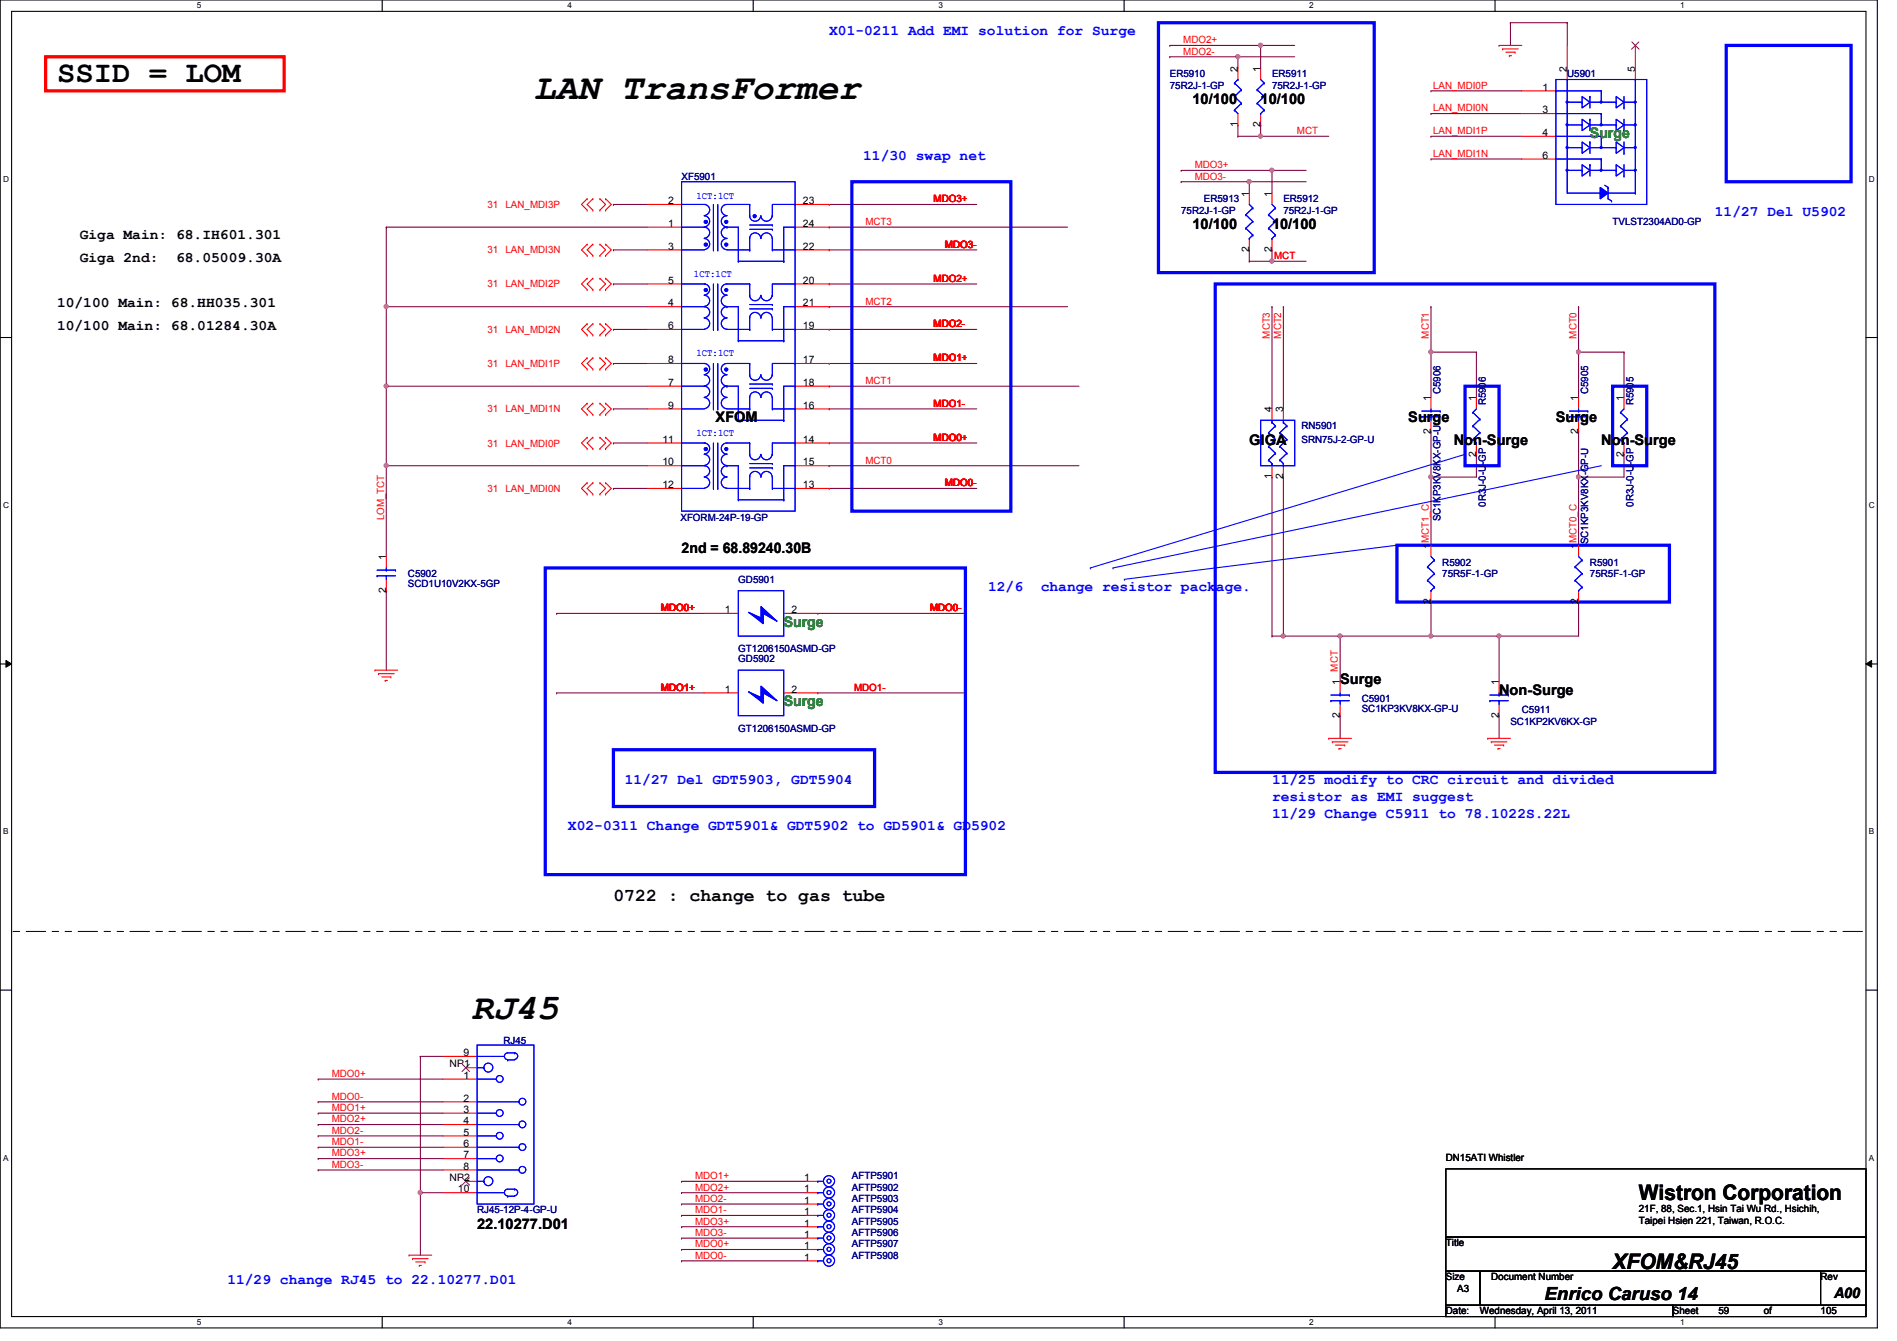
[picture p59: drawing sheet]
<svg xmlns="http://www.w3.org/2000/svg" width="297mm" height="210mm" viewBox="0 0 297 210" stroke-linecap="round" stroke-linejoin="round" font-family="sans-serif">
<defs><g id="words">
<g font-size="5.7">
<text x="83.6" y="15.5">LAN TransFormer</text>
<text x="73.8" y="159.5">RJ45</text>
</g>
<text font-size="4.8" x="8.9" y="12.9">SSID = LOM</text>
<g font-size="3.3">
<text x="256.6" y="187.9">Wistron Corporation</text>
<text x="252.5" y="198.6">XFOM&amp;RJ45</text>
</g>
<g font-size="2.8">
<text x="96.1" y="141.1">0722 : change to gas tube</text>
<text x="241.8" y="203.5">Enrico Caruso 14</text>
</g>
<g font-size="2.3" fill="#00f">
<text x="129.8" y="5.4">X01-0211 Add EMI solution for Surge</text>
<text x="135.2" y="25">11/30 swap net</text>
<text x="268.5" y="33.9">11/27 Del U5902</text>
<text x="154.7" y="92.5">12/6</text>
<text x="163" y="92.5">change resistor package.</text>
<text x="97.8" y="122.8">11/27 Del GDT5903, GDT5904</text>
<text x="199.2" y="122.8">11/25 modify to CRC circuit and divided</text>
<text x="199.2" y="125.3">resistor as EMI suggest</text>
<text x="88.9" y="129.9">X02-0311 Change GDT5901&amp; GDT5902 to GD5901&amp; GD5902</text>
<text x="199.2" y="128.1">11/29 Change C5911 to 78.1022S.22L</text>
<text x="35.6" y="201">11/29 change RJ45 to 22.10277.D01</text>
</g>
<g font-size="2.3">
<text x="186.7" y="16.3">10/100</text>
<text x="197.4" y="16.3">10/100</text>
<text x="186.7" y="35.9">10/100</text>
<text x="199.2" y="35.9">10/100</text>
<text x="12.5" y="37.4">Giga Main: 68.IH601.301</text>
<text x="12.5" y="41">Giga 2nd:</text>
<text x="27.6" y="41">68.05009.30A</text>
<text x="8.9" y="48.1">10/100 Main: 68.HH035.301</text>
<text x="8.9" y="51.6">10/100 Main: 68.01284.30A</text>
<text x="112.1" y="66.1">XFOM</text>
<text x="195.6" y="69.7">GIGA</text>
<text x="220.5" y="66.1">Surge</text>
<text x="227.6" y="69.7">Non-Surge</text>
<text x="243.6" y="66.1">Surge</text>
<text x="250.7" y="69.7">Non-Surge</text>
<text x="106.7" y="86.6">2nd = 68.89240.30B</text>
<text x="209.8" y="107">Surge</text>
<text x="234.7" y="108.8">Non-Surge</text>
<text x="74.7" y="192.4">22.10277.D01</text>
<text x="287.2" y="203.2">A00</text>
</g>
<g font-size="2.3" fill="#008000">
<text x="249" y="21.7">Surge</text>
<text x="122.7" y="98.1">Surge</text>
<text x="122.7" y="110.6">Surge</text>
</g>
<g font-size="1.6" fill="#f00">
<text x="185.3" y="6.8">MDO2+</text>
<text x="185.3" y="8.6">MDO2-</text>
<text x="224.4" y="13.9">LAN_MDI0P</text>
<text x="224.4" y="17.4">LAN_MDI0N</text>
<text x="203.1" y="21">MCT</text>
<text x="224.4" y="21">LAN_MDI1P</text>
<text x="187.1" y="28.1">MDO3-</text>
<text x="187.1" y="26.3">MDO3+</text>
<text x="224.4" y="24.6">LAN_MDI1N</text>
<text x="76.3" y="32.6">31</text>
<text x="79.2" y="32.6">LAN_MDI3P</text>
<text x="135.5" y="35.2">MCT3</text>
<text x="146.2" y="31.7">MDO3+</text>
<text x="76.3" y="39.7">31</text>
<text x="79.2" y="39.7">LAN_MDI3N</text>
<text x="148" y="38.8">MDO3-</text>
<text x="199.5" y="40.6">MCT</text>
<text x="76.3" y="45">31</text>
<text x="79.2" y="45">LAN_MDI2P</text>
<text x="135.5" y="47.7">MCT2</text>
<text x="146.2" y="44.1">MDO2+</text>
<text x="76.3" y="52.1">31</text>
<text x="79.2" y="52.1">LAN_MDI2N</text>
<text x="146.2" y="51.2">MDO2-</text>
<text x="198.8" y="53" transform="rotate(-90 198.8 53)">MCT3</text>
<text x="200.6" y="53" transform="rotate(-90 200.6 53)">MCT2</text>
<text x="223.7" y="53" transform="rotate(-90 223.7 53)">MCT1</text>
<text x="246.8" y="53" transform="rotate(-90 246.8 53)">MCT0</text>
<text x="76.3" y="57.4">31</text>
<text x="79.2" y="57.4">LAN_MDI1P</text>
<text x="146.2" y="56.6">MDO1+</text>
<text x="76.3" y="64.6">31</text>
<text x="79.2" y="64.6">LAN_MDI1N</text>
<text x="135.5" y="60.1">MCT1</text>
<text x="146.2" y="63.7">MDO1-</text>
<text x="76.3" y="69.9">31</text>
<text x="79.2" y="69.9">LAN_MDI0P</text>
<text x="146.2" y="69">MDO0+</text>
<text x="76.3" y="77">31</text>
<text x="79.2" y="77">LAN_MDI0N</text>
<text x="135.5" y="72.6">MCT0</text>
<text x="148" y="76.1">MDO0-</text>
<text x="60.2" y="81.4" transform="rotate(-90 60.2 81.4)">LOM_TCT</text>
<text x="223.7" y="85" transform="rotate(-90 223.7 85)">MCT1_C</text>
<text x="246.8" y="85" transform="rotate(-90 246.8 85)">MCT0_C</text>
<text x="103.5" y="95.7">MDO0+</text>
<text x="145.6" y="95.7">MDO0-</text>
<text x="209.5" y="105.1" transform="rotate(-90 209.5 105.1)">MCT</text>
<text x="103.5" y="108.1">MDO1+</text>
<text x="133.7" y="108.1">MDO1-</text>
<text x="51.9" y="168.6">MDO0+</text>
<text x="51.9" y="172.1">MDO0-</text>
<text x="51.9" y="173.9">MDO1+</text>
<text x="51.9" y="175.7">MDO2+</text>
<text x="51.9" y="177.5">MDO2-</text>
<text x="51.9" y="179.2">MDO1-</text>
<text x="51.9" y="181">MDO3+</text>
<text x="51.9" y="182.8">MDO3-</text>
<text x="108.8" y="184.6">MDO1+</text>
<text x="108.8" y="186.4">MDO2+</text>
<text x="108.8" y="188.1">MDO2-</text>
<text x="108.8" y="189.9">MDO1-</text>
<text x="108.8" y="191.7">MDO3+</text>
<text x="108.8" y="195.2">MDO0+</text>
<text x="108.8" y="197">MDO0-</text>
<text x="108.8" y="193.5">MDO3-</text>
</g>
<g font-size="1.6">
<text x="193.8" y="11.2" transform="rotate(-90 193.8 11.2)">2</text>
<text x="197.4" y="11.2" transform="rotate(-90 197.4 11.2)">1</text>
<text x="245.4" y="11.2" transform="rotate(-90 245.4 11.2)">2</text>
<text x="256" y="11.2" transform="rotate(-90 256 11.2)">5</text>
<text x="241.5" y="14.2">1</text>
<text x="241.5" y="17.7">3</text>
<text x="193.8" y="19.9" transform="rotate(-90 193.8 19.9)">1</text>
<text x="197.4" y="19.9" transform="rotate(-90 197.4 19.9)">2</text>
<text x="241.5" y="21.3">4</text>
<text x="241.5" y="24.8">6</text>
<text x="104.6" y="35.5">1</text>
<text x="104.6" y="32">2</text>
<text x="125.7" y="32">23</text>
<text x="125.7" y="35.5">24</text>
<text x="195.6" y="30.8" transform="rotate(-90 195.6 30.8)">1</text>
<text x="199.1" y="30.8" transform="rotate(-90 199.1 30.8)">1</text>
<text x="104.6" y="39.1">3</text>
<text x="125.7" y="39.1">22</text>
<text x="195.6" y="39.5" transform="rotate(-90 195.6 39.5)">2</text>
<text x="199.1" y="39.5" transform="rotate(-90 199.1 39.5)">2</text>
<text x="104.6" y="48">4</text>
<text x="104.6" y="44.4">5</text>
<text x="125.7" y="44.4">20</text>
<text x="125.7" y="48">21</text>
<text x="104.6" y="51.5">6</text>
<text x="125.7" y="51.5">19</text>
<text x="104.6" y="56.9">8</text>
<text x="125.7" y="56.9">17</text>
<text x="104.6" y="60.4">7</text>
<text x="104.6" y="64">9</text>
<text x="125.7" y="64">16</text>
<text x="125.7" y="60.4">18</text>
<text x="199.1" y="64.6" transform="rotate(-90 199.1 64.6)">4</text>
<text x="200.9" y="64.6" transform="rotate(-90 200.9 64.6)">3</text>
<text x="224" y="62.8" transform="rotate(-90 224 62.8)">1</text>
<text x="231.1" y="62.8" transform="rotate(-90 231.1 62.8)">1</text>
<text x="247.1" y="62.8" transform="rotate(-90 247.1 62.8)">1</text>
<text x="254.3" y="62.8" transform="rotate(-90 254.3 62.8)">1</text>
<text x="103.7" y="69.3">11</text>
<text x="125.7" y="69.3">14</text>
<text x="224" y="67.9" transform="rotate(-90 224 67.9)">2</text>
<text x="231.1" y="71.5" transform="rotate(-90 231.1 71.5)">2</text>
<text x="247.1" y="67.9" transform="rotate(-90 247.1 67.9)">2</text>
<text x="254.3" y="71.5" transform="rotate(-90 254.3 71.5)">2</text>
<text x="103.7" y="76.4">12</text>
<text x="103.7" y="72.9">10</text>
<text x="125.7" y="76.4">13</text>
<text x="125.7" y="72.9">15</text>
<text x="199.1" y="75" transform="rotate(-90 199.1 75)">1</text>
<text x="200.9" y="75" transform="rotate(-90 200.9 75)">2</text>
<text x="60.4" y="87.7" transform="rotate(-90 60.4 87.7)">1</text>
<text x="224" y="85.9" transform="rotate(-90 224 85.9)">1</text>
<text x="247.1" y="85.9" transform="rotate(-90 247.1 85.9)">1</text>
<text x="60.4" y="92.8" transform="rotate(-90 60.4 92.8)">2</text>
<text x="113.5" y="96">1</text>
<text x="123.9" y="96">2</text>
<text x="224" y="94.6" transform="rotate(-90 224 94.6)">2</text>
<text x="247.1" y="94.6" transform="rotate(-90 247.1 94.6)">2</text>
<text x="209.8" y="107.2" transform="rotate(-90 209.8 107.2)">1</text>
<text x="234.7" y="107.2" transform="rotate(-90 234.7 107.2)">1</text>
<text x="113.5" y="108.4">1</text>
<text x="123.9" y="108.4">2</text>
<text x="209.8" y="112.4" transform="rotate(-90 209.8 112.4)">2</text>
<text x="234.7" y="112.4" transform="rotate(-90 234.7 112.4)">2</text>
<text x="70.4" y="167.1">NP1</text>
<text x="72.6" y="165.3">9</text>
<text x="72.6" y="168.9">1</text>
<text x="72.6" y="172.4">2</text>
<text x="72.6" y="174.2">3</text>
<text x="72.6" y="176">4</text>
<text x="72.6" y="177.8">5</text>
<text x="72.6" y="179.5">6</text>
<text x="70.4" y="184.9">NP2</text>
<text x="72.6" y="181.3">7</text>
<text x="72.6" y="183.1">8</text>
<text x="125.9" y="184.9">1</text>
<text x="226.4" y="181.7">DN15ATI Whistler</text>
<text x="71.7" y="186.6">10</text>
<text x="125.9" y="192">1</text>
<text x="125.9" y="186.6">1</text>
<text x="125.9" y="190.2">1</text>
<text x="125.9" y="188.4">1</text>
<text x="256.6" y="189.7">21F, 88, Sec.1, Hsin Tai Wu Rd., Hsichih,</text>
<text x="256.6" y="191.6">Taipei Hsien 221, Taiwan, R.O.C.</text>
<text x="125.9" y="197.3">1</text>
<text x="125.9" y="195.5">1</text>
<text x="125.9" y="193.8">1</text>
<text x="226.4" y="195.1">Title</text>
<text x="226.4" y="200.4">Size</text>
<text x="228.2" y="202.2">A3</text>
<text x="233.5" y="200.4">Document Number</text>
<text x="285.1" y="200.4">Rev</text>
<text x="226.4" y="205.7">Date:</text>
<text x="231.7" y="205.7">Wednesday, April 13, 2011</text>
<text x="262" y="205.7">Sheet</text>
<text x="269.1" y="205.7">59</text>
<text x="276.2" y="205.7">of</text>
<text x="285.1" y="205.7">105</text>
</g>
<g font-size="1.6" fill="#000080">
<text x="183.2" y="12.1">ER5910</text>
<text x="183.2" y="13.9">75R2J-1-GP</text>
<text x="199.2" y="12.1">ER5911</text>
<text x="199.2" y="13.9">75R2J-1-GP</text>
<text x="245.4" y="12.1">U5901</text>
<text x="106.7" y="28.1">XF5901</text>
<text x="185" y="33.4">75R2J-1-GP</text>
<text x="188.5" y="31.7">ER5913</text>
<text x="201" y="31.7">ER5912</text>
<text x="201" y="33.4">75R2J-1-GP</text>
<text x="252.5" y="35.2">TVLST2304AD0-GP</text>
<text x="225.5" y="61.7" transform="rotate(-90 225.5 61.7)">C5906</text>
<text x="232.7" y="63.5" transform="rotate(-90 232.7 63.5)">R5906</text>
<text x="248.7" y="61.7" transform="rotate(-90 248.7 61.7)">C5905</text>
<text x="255.8" y="63.5" transform="rotate(-90 255.8 63.5)">R5905</text>
<text x="203.8" y="67.2">RN5901</text>
<text x="203.8" y="69.3">SRN75J-2-GP-U</text>
<text x="106.5" y="81.6">XFORM-24P-19-GP</text>
<text x="225.5" y="81.6" transform="rotate(-90 225.5 81.6)">SC1KP3KV8KX-GP-U</text>
<text x="232.7" y="79.3" transform="rotate(-90 232.7 79.3)">0R3J-0-U-GP</text>
<text x="255.8" y="79.3" transform="rotate(-90 255.8 79.3)">0R3J-0-U-GP</text>
<text x="225.8" y="88.6">R5902</text>
<text x="248.7" y="85.2" transform="rotate(-90 248.7 85.2)">SC1KP3KV8KX-GP-U</text>
<text x="249" y="88.6">R5901</text>
<text x="63.9" y="90.3">C5902</text>
<text x="63.9" y="91.9">SCD1U10V2KX-5GP</text>
<text x="115.6" y="91.2">GD5901</text>
<text x="225.8" y="90.3">75R5F-1-GP</text>
<text x="249" y="90.3">75R5F-1-GP</text>
<text x="115.6" y="102.1">GT1206150ASMD-GP</text>
<text x="115.6" y="103.7">GD5902</text>
<text x="213.2" y="109.9">C5901</text>
<text x="213.2" y="111.5">SC1KP3KV8KX-GP-U</text>
<text x="236.5" y="113.5">SC1KP2KV6KX-GP</text>
<text x="238.3" y="111.7">C5911</text>
<text x="115.6" y="114.5">GT1206150ASMD-GP</text>
<text x="78.8" y="163.4">RJ45</text>
<text x="133.4" y="184.6">AFTP5901</text>
<text x="74.7" y="189.9">RJ45-12P-4-GP-U</text>
<text x="133.4" y="191.7">AFTP5905</text>
<text x="133.4" y="186.4">AFTP5902</text>
<text x="133.4" y="189.9">AFTP5904</text>
<text x="133.4" y="188.1">AFTP5903</text>
<text x="133.4" y="197">AFTP5908</text>
<text x="133.4" y="195.2">AFTP5907</text>
<text x="133.4" y="193.5">AFTP5906</text>
</g>
<g font-size="1.6" fill="#00f">
<text x="109" y="31.1">1CT:1CT</text>
<text x="108.7" y="43.3">1CT:1CT</text>
<text x="109" y="55.8">1CT:1CT</text>
<text x="109" y="68.2">1CT:1CT</text>
</g>
<g font-size="1.3">
<text x="30.8" y="1.3">5</text>
<text x="88.9" y="1.3">4</text>
<text x="146.9" y="1.3">3</text>
<text x="205" y="1.3">2</text>
<text x="263.1" y="1.3">1</text>
<text x=".5" y="28.4">D</text>
<text x="292.6" y="28.4">D</text>
<text x=".5" y="79.5">C</text>
<text x="292.6" y="79.5">C</text>
<text x=".5" y="130.6">B</text>
<text x="292.6" y="130.6">B</text>
<text x=".5" y="181.7">A</text>
<text x="292.6" y="181.7">A</text>
<text x="30.8" y="207.4">5</text>
<text x="88.9" y="207.4">4</text>
<text x="146.9" y="207.4">3</text>
<text x="205" y="207.4">2</text>
<text x="263.1" y="207.4">1</text>
</g>
</g></defs>
<path d="M0 0h294v207.9h-294zM1.8 1.8h290.4v204.3h-290.4z" fill="none" stroke="#000" stroke-width=".17"/>
<g fill="#fff">
<path d="M30.8 .2h.7v1.4h-.7z"/>
<path d="M30.8 206.2h.7v1.4h-.7z"/>
</g>
<path d="M59.9 0v1.8M59.9 206.1v1.8" fill="none" stroke="#000" stroke-width=".17"/>
<g fill="#fff">
<path d="M88.9 .2h.6v1.4h-.6z"/>
<path d="M88.9 206.2h.6v1.4h-.6z"/>
</g>
<path d="M117.9 0v1.8M117.9 206.1v1.8" fill="none" stroke="#000" stroke-width=".17"/>
<g fill="#fff">
<path d="M146.9 .2h.7v1.4h-.7z"/>
<path d="M146.9 206.2h.7v1.4h-.7z"/>
</g>
<path d="M176 0v1.8M176 206.1v1.8" fill="none" stroke="#000" stroke-width=".17"/>
<g fill="#fff">
<path d="M205 .2h.7v1.4h-.7z"/>
<path d="M205 206.2h.7v1.4h-.7z"/>
</g>
<path d="M234.1 0v1.8M234.1 206.1v1.8" fill="none" stroke="#000" stroke-width=".17"/>
<g fill="#fff">
<path d="M263.1 .2h.7v1.4h-.7z"/>
<path d="M263.1 206.2h.7v1.4h-.7z"/>
<path d="M.5 27.3h.9v1.4h-.9z"/>
<path d="M292.6 27.3h.9v1.4h-.9z"/>
<path d="M.5 78.4h.9v1.4h-.9z"/>
<path d="M292.6 78.4h.9v1.4h-.9z"/>
</g>
<path d="M0 52.8h1.8M292.2 52.8h1.8" fill="none" stroke="#000" stroke-width=".17"/>
<g fill="#fff">
<path d="M.5 129.5h.8v1.4h-.8z"/>
<path d="M292.6 129.5h.9v1.4h-.9z"/>
</g>
<path d="M0 103.9h1.8M292.2 103.9h1.8" fill="none" stroke="#000" stroke-width=".17"/>
<path d="M.9 103.4l.9 .5-.9 .5zM292.2 103.9l.9-.5v1z" fill="#000"/>
<path d="M.9 103.4l.9 .5-.9 .5zM292.2 103.9l.9-.5v1z" fill="none" stroke="#000" stroke-width=".16"/>
<g fill="#fff">
<path d="M.5 180.5h.8v1.4h-.8z"/>
<path d="M292.6 180.5h.9v1.4h-.9z"/>
</g>
<path d="M0 155h1.8M292.2 155h1.8" fill="none" stroke="#000" stroke-width=".17"/>
<g fill="none" stroke="#800040" stroke-width=".17">
<path d="M236.5 3.6h.1M236.5 3.6h8.9M49.8 168.9h.1M49.8 172.5h.1M49.8 174.2h.1M49.8 176h.1M49.8 168.9h19.6M49.8 172.5h19.6M49.8 174.2h19.6M49.8 176h19.6M49.8 181.4h.1M49.8 183.1h.1"/>
<path d="M49.8 181.4h19.6M49.8 183.1h19.6M65.8 186.7h.1M65.8 186.7v9.8"/>
</g>
<circle cx="65.8" cy="186.7" r=".32" fill="#f0f"/>
<circle cx="65.8" cy="186.7" r=".32" fill="none" stroke="#f0f" stroke-width=".17"/>
<path d="M60.5 35.6h.1M60.5 35.6v12.4M60.5 35.6h40.9M60.5 72.9h.1M60.5 60.5h.1M60.5 60.5v26.6" fill="none" stroke="#800040" stroke-width=".17"/>
<circle cx="60.5" cy="60.4" r=".32" fill="#f0f"/>
<circle cx="60.5" cy="60.4" r=".32" fill="none" stroke="#f0f" stroke-width=".17"/>
<path d="M224.1 14.2h.1M224.1 14.2h14.2M60.5 48h.1M60.5 48h40.9M60.5 72.9h.1M60.5 72.9h40.9M60.5 92.5h.1M60.5 92.5v12.4" fill="none" stroke="#800040" stroke-width=".17"/>
<circle cx="60.5" cy="72.9" r=".32" fill="#f0f"/>
<circle cx="60.5" cy="72.9" r=".32" fill="none" stroke="#f0f" stroke-width=".17"/>
<g fill="none" stroke="#800040" stroke-width=".17">
<path d="M224.1 17.8h.1M224.1 17.8h14.2M236.5 3.6h.1M236.5 3.6v3.5M245.4 3.6h.1M245.4 3.6v3.5M224.1 21.3h.1M224.1 24.9h.1M224.1 21.3h14.2M224.1 24.9h14.2M60.5 48h.1M60.5 48v12.5"/>
<path d="M60.5 60.5h.1M60.5 60.5h40.9M87.2 96h.1M87.2 96h23.1M128.1 96h.1M128.1 96h23.1M87.2 108.5h.1M87.2 108.5h23.1M128.1 108.5h.1M128.1 108.5h23.1M49.8 177.8h.1M49.8 179.6h.1"/>
<path d="M49.8 177.8h19.6M49.8 179.6h19.6"/>
</g>
<circle cx="60.5" cy="48" r=".32" fill="#f0f"/>
<circle cx="60.5" cy="48" r=".32" fill="none" stroke="#f0f" stroke-width=".17"/>
<g fill="none" stroke="#800040" stroke-width=".17">
<path d="M224.1 55.1h.1M224.1 55.1h7.1M231.2 55.1h.1M231.2 55.1v7.1M247.2 55.1h.1M247.2 55.1h7.1M254.3 55.1h.1M254.3 55.1v7.1M247.2 74.7h.1M247.2 67.6h.1M247.2 67.6v7.1M254.3 71.1h.1"/>
<path d="M254.3 71.1v3.6h-7.1M209.8 99.6h.1M209.8 99.6v7.1M209.8 112h.1M209.8 112v3.6M65.8 165.4h.1M65.8 165.4h3.6M65.8 165.4v21.3M65.8 186.7h.1M65.8 186.7h3.6M106.7 195.6h.1M106.7 197.4h.1"/>
<path d="M106.7 184.9h.1M106.7 186.7h.1M106.7 188.5h.1M106.7 190.2h.1M106.7 192h.1M106.7 193.8h.1M106.7 186.7h19.6M106.7 195.6h19.6M106.7 197.4h19.6M106.7 184.9h19.6M106.7 188.5h19.6M106.7 190.2h19.6"/>
<path d="M106.7 192h19.6M106.7 193.8h19.6"/>
</g>
<circle cx="209.8" cy="99.5" r=".32" fill="#f0f"/>
<circle cx="209.8" cy="99.5" r=".32" fill="none" stroke="#f0f" stroke-width=".17"/>
<path d="M209.8 99.6h.1M224.1 94.2h.1M224.1 94.2v5.4h-14.3M247.2 94.2h.1M247.2 94.2v5.4" fill="none" stroke="#800040" stroke-width=".17"/>
<circle cx="224" cy="99.5" r=".32" fill="#f0f"/>
<circle cx="224" cy="99.5" r=".32" fill="none" stroke="#f0f" stroke-width=".17"/>
<path d="M201 74.7h.1M201 74.7v24.9" fill="none" stroke="#800040" stroke-width=".17"/>
<circle cx="200.9" cy="99.5" r=".32" fill="#f0f"/>
<circle cx="200.9" cy="99.5" r=".32" fill="none" stroke="#f0f" stroke-width=".17"/>
<path d="M234.7 99.6h.1M234.7 99.6h12.5" fill="none" stroke="#800040" stroke-width=".17"/>
<circle cx="234.7" cy="99.5" r=".32" fill="#f0f"/>
<circle cx="234.7" cy="99.5" r=".32" fill="none" stroke="#f0f" stroke-width=".17"/>
<path d="M247.2 55.1h.1M247.2 55.1v7.1M199.2 74.7h.1M199.2 74.7v24.9" fill="none" stroke="#800040" stroke-width=".17"/>
<circle cx="247.2" cy="55.1" r=".32" fill="#f0f"/>
<circle cx="247.2" cy="55.1" r=".32" fill="none" stroke="#f0f" stroke-width=".17"/>
<path d="M224.1 55.1h.1M224.1 55.1v7.1" fill="none" stroke="#800040" stroke-width=".17"/>
<circle cx="224" cy="55.1" r=".32" fill="#f0f"/>
<circle cx="224" cy="55.1" r=".32" fill="none" stroke="#f0f" stroke-width=".17"/>
<path d="M224.1 74.7h.1M224.1 67.6h.1M224.1 67.6v17.7M231.2 71.1h.1M231.2 71.1v3.6h-7.1" fill="none" stroke="#800040" stroke-width=".17"/>
<circle cx="224" cy="74.6" r=".32" fill="#f0f"/>
<circle cx="224" cy="74.6" r=".32" fill="none" stroke="#f0f" stroke-width=".17"/>
<path d="M247.2 74.7h.1M247.2 74.7v10.6" fill="none" stroke="#800040" stroke-width=".17"/>
<circle cx="247.2" cy="74.6" r=".32" fill="#f0f"/>
<circle cx="247.2" cy="74.6" r=".32" fill="none" stroke="#f0f" stroke-width=".17"/>
<g fill="none" stroke="#800040" stroke-width=".17">
<path d="M96.1 39.1h.1M96.1 32h.1M96.1 32h5.3M96.1 39.1h5.3M129.8 32h.1M129.8 39.1h.1M129.8 35.6h.1M129.8 32h23.1M129.8 39.1h23.1M129.8 35.6h37.4M197.4 21.3h.1M197.4 21.3h10.7"/>
<path d="M96.1 44.4h.1M96.1 51.6h.1M96.1 56.9h.1M96.1 56.9h5.3M96.1 51.6h5.3M96.1 44.4h5.3M129.8 56.9h.1M129.8 51.6h.1M129.8 44.4h.1M129.8 48h.1M129.8 56.9h23.1M129.8 51.6h23.1"/>
<path d="M129.8 44.4h23.1M129.8 48h37.4M199.2 48h.1M199.2 48v16M201 48h.1M201 48v16M224.1 48h.1M224.1 48v7.1M247.2 48h.1M247.2 48v7.1M96.1 69.3h.1M96.1 76.5h.1"/>
<path d="M96.1 64h.1M96.1 69.3h5.3M96.1 76.5h5.3M96.1 64h5.3M129.8 69.3h.1M129.8 76.5h.1M129.8 72.9h.1M129.8 64h.1M129.8 60.5h.1M129.8 69.3h23.1M129.8 76.5h23.1M129.8 72.9h39.1"/>
<path d="M129.8 64h23.1M129.8 60.5h39.1M199.2 99.6h.1M199.2 99.6h10.6M201 99.6h.1M224.1 99.6h.1M224.1 99.6h10.6M234.7 99.6h.1M234.7 99.6v7.1M234.7 112h.1M234.7 112v3.6"/>
</g>
<circle cx="197.4" cy="21.3" r=".32" fill="#f0f"/>
<circle cx="197.4" cy="21.3" r=".32" fill="none" stroke="#f0f" stroke-width=".17"/>
<path d="M197.4 7.1h.1M197.4 7.1v3.6" fill="none" stroke="#800040" stroke-width=".17"/>
<circle cx="197.4" cy="7.1" r=".32" fill="#f0f"/>
<circle cx="197.4" cy="7.1" r=".32" fill="none" stroke="#f0f" stroke-width=".17"/>
<path d="M183.2 7.1h.1M183.2 7.1h14.2M193.8 19.6h.1M193.8 19.6v1.7M199.2 26.7h.1M199.2 26.7h5.3" fill="none" stroke="#800040" stroke-width=".17"/>
<circle cx="199.1" cy="26.6" r=".32" fill="#f0f"/>
<circle cx="199.1" cy="26.6" r=".32" fill="none" stroke="#f0f" stroke-width=".17"/>
<path d="M195.6 28.4h.1M195.6 28.4h8.9" fill="none" stroke="#800040" stroke-width=".17"/>
<circle cx="195.6" cy="28.4" r=".32" fill="#f0f"/>
<circle cx="195.6" cy="28.4" r=".32" fill="none" stroke="#f0f" stroke-width=".17"/>
<path d="M193.8 8.9h.1M193.8 8.9h8.9M197.4 7.1h.1M197.4 7.1h5.3M185 28.4h.1M185 28.4h10.6M195.6 28.4h.1M195.6 39.1h.1M195.6 28.4v1.8M195.6 39.1v1.8M199.2 40.9h.1M199.2 40.9h5.3" fill="none" stroke="#800040" stroke-width=".17"/>
<circle cx="199.1" cy="40.9" r=".32" fill="#f0f"/>
<circle cx="199.1" cy="40.9" r=".32" fill="none" stroke="#f0f" stroke-width=".17"/>
<path d="M193.8 8.9h.1M193.8 8.9v1.8M197.4 19.6h.1M197.4 19.6v1.7h-3.6M185 26.7h.1M185 26.7h14.2M193.8 21.3h.1M199.2 26.7h.1M199.2 39.1h.1M199.2 26.7v3.5M199.2 39.1v1.8h-3.6M195.6 40.9h.1" fill="none" stroke="#800040" stroke-width=".17"/>
<circle cx="193.8" cy="8.9" r=".32" fill="#f0f"/>
<circle cx="193.8" cy="8.9" r=".32" fill="none" stroke="#f0f" stroke-width=".17"/>
<path d="M183.2 8.9h.1M183.2 8.9h10.6" fill="none" stroke="#800040" stroke-width=".17"/>
<g fill="none" stroke="#f00" stroke-width=".17">
<path d="M234.7 7.1h.1M234.7 7.1h3.6M235.3 7.7h.1M235.3 7.7h2.4M235.8 8.2h1.4M236.3 8.7h.1M236.3 8.7h.4M237.2 8.2h.1M91.9 38.2h.1M91.9 32.9h.1M91.9 31.1h.1M91.9 38.2l-.8 .9 .8 .9"/>
<path d="M91.9 31.1l-.8 .9 .8 .9M92.8 38.2h.1M92.8 32.9h.1M92.8 31.1h.1M92.8 38.2l-.9 .9 .9 .9M92.8 31.1l-.9 .9 .9 .9M93.9 38.2h.1M93.9 31.1h.1M93.9 32.9h.1M93.9 38.2l.9 .9-.9 .9M93.9 31.1l.9 .9-.9 .9M94.8 38.2h.1"/>
<path d="M94.8 32.9h.1M94.8 31.1h.1M94.8 38.2l.9 .9-.9 .9M94.8 31.1l.9 .9-.9 .9M91.9 40h.1M91.9 45.3h.1M91.9 43.6h.1M91.9 52.5h.1M91.9 50.7h.1M91.9 57.8h.1M91.9 56h.1M91.9 43.6l-.8 .8 .8 .9"/>
<path d="M91.9 50.7l-.8 .9 .8 .9M91.9 56l-.8 .9 .8 .9M92.8 40h.1M92.8 45.3h.1M92.8 43.6h.1M92.8 52.5h.1M92.8 50.7h.1M92.8 57.8h.1M92.8 56h.1M92.8 43.6l-.9 .8 .9 .9M92.8 50.7l-.9 .9 .9 .9M92.8 56l-.9 .9 .9 .9"/>
<path d="M93.9 40h.1M93.9 43.6h.1M93.9 45.3h.1M93.9 50.7h.1M93.9 52.5h.1M93.9 56h.1M93.9 57.8h.1M93.9 43.6l.9 .8-.9 .9M93.9 50.7l.9 .9-.9 .9M93.9 56l.9 .9-.9 .9M94.8 40h.1M94.8 45.3h.1"/>
<path d="M94.8 43.6h.1M94.8 52.5h.1M94.8 50.7h.1M94.8 57.8h.1M94.8 56h.1M94.8 43.6l.9 .8-.9 .9M94.8 50.7l.9 .9-.9 .9M94.8 56l.9 .9-.9 .9M91.9 70.2h.1M91.9 68.5h.1M91.9 77.3h.1M91.9 75.6h.1"/>
<path d="M91.9 64.9h.1M91.9 63.1h.1M91.9 68.5l-.8 .8 .8 .9M91.9 75.6l-.8 .9 .8 .8M91.9 63.1l-.8 .9 .8 .9M92.8 70.2h.1M92.8 68.5h.1M92.8 77.3h.1M92.8 75.6h.1M92.8 64.9h.1M92.8 63.1h.1M92.8 68.5l-.9 .8 .9 .9"/>
<path d="M92.8 75.6l-.9 .9 .9 .8M92.8 63.1l-.9 .9 .9 .9M93.9 68.5h.1M93.9 70.2h.1M93.9 75.6h.1M93.9 77.3h.1M93.9 63.1h.1M93.9 64.9h.1M93.9 68.5l.9 .8-.9 .9M93.9 75.6l.9 .9-.9 .8M93.9 63.1l.9 .9-.9 .9M94.8 70.2h.1"/>
<path d="M94.8 68.5h.1M94.8 77.3h.1M94.8 75.6h.1M94.8 64.9h.1M94.8 63.1h.1M94.8 68.5l.9 .8-.9 .9M94.8 75.6l.9 .9-.9 .8M94.8 63.1l.9 .9-.9 .9M224.1 62.2v1.8M224.1 65.8v1.8M110.3 96h5.3M122.7 96h5.4"/>
<path d="M58.7 104.9h.1M58.7 104.9h3.6M59.3 105.5h.1M59.3 105.5h2.4M59.8 106h1.4M60.3 106.5h.1M60.3 106.5h.4M61.2 106h.1M208.1 115.6h.1M208.1 115.6h3.5M208.6 116.1h.1M208.6 116.1h2.5"/>
<path d="M209.1 116.6h1.5M209.7 117.2h.1M209.7 117.2h.3M210.6 116.6h.1M233 115.6h.1M233 115.6h3.5M233.5 116.1h.1M233.5 116.1h2.5M234 116.6h1.5M234.6 117.2h.1M234.6 117.2h.3M235.5 116.6h.1"/>
<path d="M64 196.5h.1M64 196.5h3.6M64.6 197h.1M64.6 197h2.5M65.1 197.5h1.4M65.7 198.1h.1M65.7 198.1h.3M66.5 197.5h.1"/>
</g>
<path d="M226.4 183h65.8v10.6h-65.8zM226.4 193.6h65.8v5.4h-65.8zM226.4 199h5.3v5.3h-5.3zM231.7 199h53.4v5.3h-53.4zM285.1 199h7.1v5.3h-7.1zM226.4 204.3h35.6v1.8h-35.6zM262 204.3h30.2v1.8h-30.2z" fill="none" stroke="#000" stroke-width=".17"/>
<path d="M7.2 8.9h37.3v5.3h-37.3z" fill="none" stroke="#f00" stroke-width=".51"/>
<path d="M181.4 3.6h33.8v39.1h-33.8zM270.3 7.1h19.6v21.3h-19.6zM133.4 28.4h24.9v51.6h-24.9zM190.3 44.4h78.2v76.5h-78.2zM229.4 60.5h5.3v12.4h-5.3zM252.5 60.5h5.3v12.4h-5.3zM85.4 88.9h65.8v48h-65.8zM218.7 85.3h42.7v8.9h-42.7zM96.1 117.3h40.8v8.9h-40.8z" fill="none" stroke="#00f" stroke-width=".51"/>
<path d="M1.8 145.8h.1M291.6 145.8h-289.8" fill="none" stroke="#000" stroke-width=".16" stroke-dasharray="3 1 1 1 1 1"/>
<g fill="none" stroke="#00f" stroke-width=".17">
<path d="M222.6 65.2h.1M222.6 64.3h2.9M222.6 65.2h2.9M224.1 64.3h.1M224.1 65.2h.1M224.1 64v.3M224.1 65.2v.6M225.5 64.3h.1M229.4 71.1l-58.7 17.8M250.7 72.9l-76.4 16M170.7 88.9h.1M174.3 88.9h.1"/>
<path d="M176.1 90.7h.1M218.7 85.3l-42.6 5.4"/>
</g>
<path d="M117.2 95.8l2 .9v-1.7l2.5 2.2-2.2-1.2v1.6z" fill-rule="evenodd" fill="#00f"/>
<path d="M115.6 92.5h7.1v7.1h-7.1zM117.2 95.8l2 .9v-1.7l2.5 2.2-2.2-1.2v1.6z" fill="none" stroke="#00f" stroke-width=".17"/>
<path d="M117.2 95.8l2 .9v-1.7l2.5 2.2-2.2-1.2v1.6z" fill-rule="evenodd" fill="#00f"/>
<g fill="none" stroke="#00f" stroke-width=".17">
<path d="M253.1 15.1l1.2 .9-1.2 .9zM254.3 16.9h.1M254.3 15.1v1.8M198.6 33.6h.1M198.6 35.7h.1M198.6 33.6l1.1 1.1M198.6 35.7l1.1 1.1M199.2 37.3h.1M199.2 32l.5 .6M199.7 32.6h.1M199.7 34.7h.1M199.7 36.8h.1"/>
<path d="M199.7 32.6l-1.1 1M199.7 34.7l-1.1 1M199.7 36.8l-.5 .5M197.4 65.8h5.3v7.1h-5.3zM198.6 72h.1M198.6 69.9h.1M198.6 67.7h.1M198.6 72l.6 .6M198.6 69.9l1.1 1.1M198.6 67.7l1.1 1.1M199.2 72.6h.1M199.2 66.1h.1"/>
<path d="M199.2 65.8h.1M199.2 65.8v.3M199.2 72.6v.3M199.2 66.1l.5 .6M199.7 71h.1M199.7 68.8h.1M199.7 66.7h.1M199.7 71l-1.1 1M199.7 68.8l-1.1 1.1M199.7 66.7l-1.1 1M200.4 67.7h.1M200.4 69.9h.1"/>
<path d="M200.4 72h.1M200.4 67.7l1.1 1.1M200.4 69.9l1.1 1.1M200.4 72l.6 .6M201 66.1h.1M201 72.6h.1M201 72.9h.1M201 65.8v.3M201 72.6v.3M201 66.1l.5 .6M201.5 66.7h.1M201.5 68.8h.1"/>
<path d="M201.5 71h.1M201.5 66.7l-1.1 1M201.5 68.8l-1.1 1.1M201.5 71l-1.1 1M115.6 92.5h7.1v7.1h-7.1zM117.2 95.8l2 .9v-1.7l2.5 2.2-2.2-1.2v1.6zM74.7 163.6h8.9v24.9h-8.9zM74.7 165.4h4.3M74.7 167.1h1.1M74.7 168.9h3M74.7 179.6h6.6M74.7 177.8h3"/>
<path d="M74.7 176h6.6M74.7 174.2h3M74.7 172.5h6.6M75.8 167.1h.1M77.7 168.9h.1M77.7 177.8h.1M77.7 174.2h.1M79 165.4l.2 .4 .3 .1M79 165.4h.1M79.5 165.9h.1M79.5 165.9h1.1M80.6 164.8h-1.1a.5 .5 0 0 0-.5 .6"/>
<path d="M80.6 164.8a.51 .51 0 0 1 .5 .5 .51 .51 0 0 1-.5 .5M80.6 164.8h.1M81.3 179.6h.1M81.3 176h.1M81.3 172.5h.1M74.7 184.9h1.1M74.7 183.1h6.6M74.7 181.4h3M74.7 186.7h4.3M75.8 184.9h.1M77.7 181.4h.1M79 186.7l.2 .4 .3 .1"/>
<path d="M79 186.7h.1M79.5 187.2h.1M79.5 187.2h1.1M80.6 186.1h-1.1a.5 .5 0 0 0-.5 .6M80.6 186.1a.51 .51 0 0 1 .5 .6 .51 .51 0 0 1-.5 .5M80.6 186.1h.1M81.3 183.1h.1M128.1 184.9h.1M128.1 192h.1M128.1 197.4h.1M128.1 184.9h.8M128.1 192h.8"/>
<path d="M128.1 197.4h.8"/>
<circle cx="76.5" cy="167.1" r=".7"/>
<circle cx="78.2" cy="168.9" r=".54"/>
<circle cx="78.2" cy="177.8" r=".54"/>
<circle cx="78.2" cy="174.2" r=".54"/>
<circle cx="81.8" cy="179.6" r=".54"/>
<circle cx="81.8" cy="176" r=".54"/>
<circle cx="81.8" cy="172.4" r=".54"/>
<circle cx="76.5" cy="184.9" r=".7"/>
<circle cx="78.2" cy="181.3" r=".54"/>
<circle cx="81.8" cy="183.1" r=".54"/>
<circle cx="129.8" cy="197.3" r=".32"/>
<circle cx="129.8" cy="192" r=".32"/>
<circle cx="129.8" cy="184.9" r=".32"/>
<circle cx="129.8" cy="192" r=".87"/>
<circle cx="129.8" cy="184.9" r=".87"/>
<circle cx="129.8" cy="197.3" r=".87"/>
</g>
<g fill="none" stroke="#f00" stroke-width=".17">
<path d="M238.3 14.2h5.3M238.3 17.8h5.3M245.4 7.1v5.3M256.1 7.1v5.3M199.2 30.2v1.8M199.2 37.3v1.8M238.3 21.3h5.3M238.3 24.9h5.3M199.2 64v1.8M199.2 72.9v1.8M201 64v1.8M201 72.9v1.8"/>
<path d="M69.4 168.9h5.3M69.4 172.5h5.3M69.4 174.2h5.3M69.4 176h5.3M69.4 177.8h5.3M69.4 179.6h5.3M69.4 165.4h5.3M72.9 167.1h1.8M69.4 181.4h5.3M69.4 183.1h5.3M69.4 186.7h5.3M72.9 184.9h1.8"/>
<path d="M126.3 184.9h1.8M126.3 192h1.8M126.3 197.4h1.8"/>
</g>
<path d="M255.5 6.6l1.2 1.1M256.6 6.6l-1.1 1.1M72.4 166.6l1.1 1.1M73.5 166.6l-1.2 1.1M72.4 184.4l1.1 1.1M73.5 184.4l-1.2 1.1" fill="none" stroke="#804000" stroke-width=".16"/>
<path d="M250.6 15.9h.2v.2h-.2z" fill-rule="evenodd" fill="#00f"/>
<g fill="none" stroke="#00f" stroke-width=".17">
<path d="M245.4 12.4h.1M245.4 16h2.3M245.4 12.4v17.8M247.7 15.1l1.3 .9-1.3 .9zM247.7 16h.1M249 15.1h.1M249 16h4.1M249 15.1v1.8M250.6 15.9h.2v.2h-.2zM250.7 14.2h.1M250.7 14.2v1.8M253.1 16h.1"/>
<path d="M254.3 16h1.8M256.1 16h.1"/>
</g>
<path d="M245.3 15.9h.2v.2h-.2z" fill-rule="evenodd" fill="#00f"/>
<g fill="none" stroke="#00f" stroke-width=".17">
<path d="M245.3 15.9h.2v.2h-.2zM250.7 17.8h.1M250.7 17.8v1.8M254.3 19.6h1.8M254.3 18.7v1.7M256.1 19.6h.1M250.7 21.3h.1M250.7 21.3v1.8M251.8 29.3h.1M251.8 29.3v1.8M254.3 20.4h.1M254.3 26.7h1.8"/>
<path d="M256.1 26.7h.1"/>
</g>
<path d="M245.3 26.5h.2v.2h-.2z" fill-rule="evenodd" fill="#00f"/>
<g fill="none" stroke="#00f" stroke-width=".17">
<path d="M249 19.6h4.1M253.1 19.6h.1M245.3 26.5h.2v.2h-.2zM245.4 30.2h5.2M249 25.8h.1M249 26.7h4.1M249 25.8v1.8M250.6 30.2h.1M250.7 24.9h.1M250.7 24.9v1.8M253.1 25.8l1.2 .9-1.2 .9zM253.1 26.7h.1"/>
<path d="M254.3 27.6h.1M254.3 24h.1M254.3 22.2v1.8M254.3 25.8v1.8"/>
</g>
<path d="M250.6 23h.2v.2h-.2z" fill-rule="evenodd" fill="#00f"/>
<path d="M250.6 23h.2v.2h-.2z" fill="none" stroke="#00f" stroke-width=".17"/>
<path d="M245.3 19.4h.2v.2h-.2z" fill-rule="evenodd" fill="#00f"/>
<path d="M245.3 19.4h.2v.2h-.2z" fill="none" stroke="#00f" stroke-width=".17"/>
<path d="M250.6 26.5h.2v.2h-.2z" fill-rule="evenodd" fill="#00f"/>
<path d="M245.4 19.6h2.3M247.7 19.6h.1M249 18.7h.1M249 18.7v1.7M245.4 23.1h2.3M247.7 22.2l1.3 .9-1.3 .9zM247.7 25.8l1.3 .9-1.3 .9zM247.7 23.1h.1M249 22.2h.1M249 22.2v1.8M250.6 26.5h.2v.2h-.2z" fill="none" stroke="#00f" stroke-width=".17"/>
<path d="M245.3 23h.2v.2h-.2z" fill-rule="evenodd" fill="#00f"/>
<path d="M245.3 23h.2v.2h-.2z" fill="none" stroke="#00f" stroke-width=".17"/>
<path d="M250.6 19.4h.2v.2h-.2z" fill-rule="evenodd" fill="#00f"/>
<path d="M247.7 18.7l1.3 .9-1.3 .8zM250.6 19.4h.2v.2h-.2zM253.1 18.7l1.2 .9-1.2 .8zM245.4 26.7h2.3M247.7 26.7h.1M249 23.1h4.1M253.1 22.2l1.2 .9-1.2 .9zM253.1 23.1h.1M254.3 23.1h1.8M256.1 23.1h.1" fill="none" stroke="#00f" stroke-width=".17"/>
<path d="M255.9 23h.2v.2h-.2z" fill-rule="evenodd" fill="#00f"/>
<path d="M255.9 23h.2v.2h-.2z" fill="none" stroke="#00f" stroke-width=".17"/>
<path d="M255.9 26.5h.2v.2h-.2z" fill-rule="evenodd" fill="#00f"/>
<path d="M255.9 26.5h.2v.2h-.2z" fill="none" stroke="#00f" stroke-width=".17"/>
<path d="M255.9 19.4h.2v.2h-.2z" fill-rule="evenodd" fill="#00f"/>
<g fill="none" stroke="#00f" stroke-width=".17">
<path d="M243.6 12.4h14.2v19.6h-14.2zM243.6 14.2h.1M243.6 17.8h7.1M243.6 14.2h7.1M250.7 17.8h.1M255.9 19.4h.2v.2h-.2zM256.1 12.4h.1M256.1 12.4v17.8M243.6 24.9h7.1M243.6 21.3h7.1M250.7 24.9h.1M250.7 21.3h.1"/>
<path d="M251.3 29l.5 .3M251.8 29.3h.1M251.8 30.2h4.3M251.8 31.1l.5 .4M252.3 31.5h.1M256.1 30.2h.1"/>
</g>
<path d="M255.9 15.9h.2v.2h-.2z" fill-rule="evenodd" fill="#00f"/>
<path d="M255.9 15.9h.2v.2h-.2z" fill="none" stroke="#00f" stroke-width=".17"/>
<path d="M250.6 29.3l1.2 .9-1.2 .9z" fill-rule="evenodd" fill="#00f"/>
<path d="M253.1 15.1l1.2 .9-1.2 .9zM254.3 16.9h.1M254.3 15.1v1.8M250.6 29.3l1.2 .9-1.2 .9z" fill="none" stroke="#00f" stroke-width=".17"/>
<path d="M250.6 15.9h.2v.2h-.2z" fill-rule="evenodd" fill="#00f"/>
<g fill="none" stroke="#00f" stroke-width=".17">
<path d="M245.4 12.4h.1M245.4 16h2.3M245.4 12.4v17.8M247.7 15.1l1.3 .9-1.3 .9zM247.7 16h.1M249 15.1h.1M249 16h4.1M249 15.1v1.8M250.6 15.9h.2v.2h-.2zM250.7 14.2h.1M250.7 14.2v1.8M253.1 16h.1"/>
<path d="M254.3 16h1.8M256.1 16h.1"/>
</g>
<path d="M245.3 15.9h.2v.2h-.2z" fill-rule="evenodd" fill="#00f"/>
<g fill="none" stroke="#00f" stroke-width=".17">
<path d="M245.3 15.9h.2v.2h-.2zM250.7 17.8h.1M250.7 17.8v1.8M254.3 19.6h1.8M254.3 18.7v1.7M256.1 19.6h.1M250.7 21.3h.1M250.7 21.3v1.8M251.8 29.3h.1M251.8 29.3v1.8M254.3 20.4h.1M254.3 26.7h1.8"/>
<path d="M256.1 26.7h.1"/>
</g>
<path d="M245.3 26.5h.2v.2h-.2z" fill-rule="evenodd" fill="#00f"/>
<g fill="none" stroke="#00f" stroke-width=".17">
<path d="M249 19.6h4.1M253.1 19.6h.1M245.3 26.5h.2v.2h-.2zM245.4 30.2h5.2M249 25.8h.1M249 26.7h4.1M249 25.8v1.8M250.6 30.2h.1M250.7 24.9h.1M250.7 24.9v1.8M253.1 25.8l1.2 .9-1.2 .9zM253.1 26.7h.1"/>
<path d="M254.3 27.6h.1M254.3 24h.1M254.3 22.2v1.8M254.3 25.8v1.8"/>
</g>
<path d="M250.6 23h.2v.2h-.2z" fill-rule="evenodd" fill="#00f"/>
<path d="M250.6 23h.2v.2h-.2z" fill="none" stroke="#00f" stroke-width=".17"/>
<path d="M245.3 19.4h.2v.2h-.2z" fill-rule="evenodd" fill="#00f"/>
<path d="M245.3 19.4h.2v.2h-.2z" fill="none" stroke="#00f" stroke-width=".17"/>
<path d="M250.6 26.5h.2v.2h-.2z" fill-rule="evenodd" fill="#00f"/>
<path d="M245.4 19.6h2.3M247.7 19.6h.1M249 18.7h.1M249 18.7v1.7M245.4 23.1h2.3M247.7 22.2l1.3 .9-1.3 .9zM247.7 25.8l1.3 .9-1.3 .9zM247.7 23.1h.1M249 22.2h.1M249 22.2v1.8M250.6 26.5h.2v.2h-.2z" fill="none" stroke="#00f" stroke-width=".17"/>
<path d="M245.3 23h.2v.2h-.2z" fill-rule="evenodd" fill="#00f"/>
<path d="M245.3 23h.2v.2h-.2z" fill="none" stroke="#00f" stroke-width=".17"/>
<path d="M250.6 19.4h.2v.2h-.2z" fill-rule="evenodd" fill="#00f"/>
<path d="M247.7 18.7l1.3 .9-1.3 .8zM250.6 19.4h.2v.2h-.2zM253.1 18.7l1.2 .9-1.2 .8zM245.4 26.7h2.3M247.7 26.7h.1M249 23.1h4.1M253.1 22.2l1.2 .9-1.2 .9zM253.1 23.1h.1M254.3 23.1h1.8M256.1 23.1h.1" fill="none" stroke="#00f" stroke-width=".17"/>
<path d="M255.9 23h.2v.2h-.2z" fill-rule="evenodd" fill="#00f"/>
<path d="M255.9 23h.2v.2h-.2z" fill="none" stroke="#00f" stroke-width=".17"/>
<path d="M255.9 26.5h.2v.2h-.2z" fill-rule="evenodd" fill="#00f"/>
<path d="M255.9 26.5h.2v.2h-.2z" fill="none" stroke="#00f" stroke-width=".17"/>
<path d="M255.9 19.4h.2v.2h-.2z" fill-rule="evenodd" fill="#00f"/>
<g fill="none" stroke="#00f" stroke-width=".17">
<path d="M243.6 12.4h14.2v19.6h-14.2zM243.6 14.2h.1M243.6 17.8h7.1M243.6 14.2h7.1M250.7 17.8h.1M255.9 19.4h.2v.2h-.2zM256.1 12.4h.1M256.1 12.4v17.8M243.6 24.9h7.1M243.6 21.3h7.1M250.7 24.9h.1M250.7 21.3h.1"/>
<path d="M251.3 29l.5 .3M251.8 29.3h.1M251.8 30.2h4.3M251.8 31.1l.5 .4M252.3 31.5h.1M256.1 30.2h.1"/>
</g>
<path d="M255.9 15.9h.2v.2h-.2z" fill-rule="evenodd" fill="#00f"/>
<path d="M255.9 15.9h.2v.2h-.2z" fill="none" stroke="#00f" stroke-width=".17"/>
<path d="M250.6 29.3l1.2 .9-1.2 .9z" fill-rule="evenodd" fill="#00f"/>
<g fill="none" stroke="#00f" stroke-width=".17">
<path d="M196.8 14.1h.1M196.8 16.2h.1M196.8 14.1l1.1 1M196.8 16.2l1.1 1M197.4 17.8h.1M197.4 12.4l.5 .6M197.9 13h.1M197.9 15.1h.1M197.9 17.2h.1M197.9 13l-1.1 1.1M197.9 15.1l-1.1 1.1M197.9 17.2l-.5 .6"/>
<path d="M106.7 39.1h.1M106.7 35.6h.1M106.7 32h.1M106.7 35.6h3.7M106.7 39.1h3.6M106.7 32h3.7M110.3 32a.87 .87 0 0 1 .8 .9 .87 .87 0 0 1-.8 .8M110.3 37.3a.87 .87 0 0 1 .8 .9 .87 .87 0 0 1-.8 .9M110.3 33.8a.87 .87 0 0 1 .8 .8 .87 .87 0 0 1-.8 .9M110.3 35.6a.87 .87 0 0 1 .8 .8 .87 .87 0 0 1-.8 .9M111.7 39.1h.1M111.7 32v7.1"/>
<path d="M112.4 39.1h.1M112.4 32v7.1M113.8 37.3a.87 .87 0 0 0-.9 .9 .87 .87 0 0 0 .9 .9M113.8 33.8a.87 .87 0 0 0-.9 .8 .87 .87 0 0 0 .9 .9M113.8 35.6h.1M113.8 32a.87 .87 0 0 0-.9 .9 .87 .87 0 0 0 .9 .8M113.8 35.6a.87 .87 0 0 0-.9 .8 .87 .87 0 0 0 .9 .9M113.8 35.6h1.8v5.3M195.1 33.6h.1M195.1 35.7h.1M195.1 33.6l1.1 1.1M195.1 35.7l1.1 1.1"/>
<path d="M195.6 37.3h.1M195.6 32l.6 .6M196.2 32.6h.1M196.2 34.7h.1M196.2 36.8h.1M196.2 32.6l-1.1 1M196.2 34.7l-1.1 1M196.2 36.8l-.6 .5M250.6 29.3l1.2 .9-1.2 .9zM106.7 56.9h.1M106.7 51.6h.1M106.7 44.4h.1"/>
<path d="M106.7 48h.1M106.7 56.9h3.7M106.7 51.6h3.6M106.7 44.4h3.7M106.7 48h3.7M110.3 48a.87 .87 0 0 1 .8 .9 .87 .87 0 0 1-.8 .8M110.3 56.9a.87 .87 0 0 1 .8 .9 .87 .87 0 0 1-.8 .8M110.3 58.7a.87 .87 0 0 1 .8 .8 .87 .87 0 0 1-.8 .9M110.3 44.4a.87 .87 0 0 1 .8 .9 .87 .87 0 0 1-.8 .9M110.3 49.8a.87 .87 0 0 1 .8 .9 .87 .87 0 0 1-.8 .8M110.3 46.2a.87 .87 0 0 1 .8 .9 .87 .87 0 0 1-.8 .9M111.7 51.6h.1"/>
<path d="M111.7 44.4v7.2M111.7 56.9v7.1M112.4 51.6h.1M112.4 44.4v7.2M112.4 56.9v7.1M113.8 56.9a.87 .87 0 0 0-.9 .9 .87 .87 0 0 0 .9 .8M113.8 48a.87 .87 0 0 0-.9 .9 .87 .87 0 0 0 .9 .8M113.8 49.8a.87 .87 0 0 0-.9 .9 .87 .87 0 0 0 .9 .8M113.8 44.4a.87 .87 0 0 0-.9 .9 .87 .87 0 0 0 .9 .9M113.8 46.2a.87 .87 0 0 0-.9 .9 .87 .87 0 0 0 .9 .9M113.8 48h.1M113.8 58.7a.87 .87 0 0 0-.9 .8 .87 .87 0 0 0 .9 .9"/>
<path d="M113.8 48h1.8v5.3M115.6 40.9h.1M115.6 53.3h.1M115.6 40.9h7.1M115.6 53.3h7.1M122.7 40.9h.1M122.7 53.3h.1M106.7 60.5h.1M106.7 76.5h.1M106.7 72.9h.1M106.7 64h.1M106.7 69.3h.1"/>
<path d="M106.7 60.5h3.7M106.7 76.5h3.6M106.7 72.9h3.7M106.7 64h3.6M106.7 69.3h3.7M110.3 69.3a.87 .87 0 0 1 .8 .9 .87 .87 0 0 1-.8 .9M110.3 62.2a.87 .87 0 0 1 .8 .9 .87 .87 0 0 1-.8 .9M110.3 72.9a.87 .87 0 0 1 .8 .9 .87 .87 0 0 1-.8 .8M110.3 74.7a.87 .87 0 0 1 .8 .8 .87 .87 0 0 1-.8 .9M110.3 60.5a.87 .87 0 0 1 .8 .8 .87 .87 0 0 1-.8 .9M110.3 71.1a.87 .87 0 0 1 .8 .9 .87 .87 0 0 1-.8 .9M111.7 76.5h.1"/>
<path d="M111.7 64h.1M111.7 69.3v7.2M112.4 76.5h.1M112.4 64h.1M112.4 69.3v7.2M113.8 72.9a.87 .87 0 0 0-.9 .9 .87 .87 0 0 0 .9 .8M113.8 71.1a.87 .87 0 0 0-.9 .9 .87 .87 0 0 0 .9 .9M113.8 62.2a.87 .87 0 0 0-.9 .9 .87 .87 0 0 0 .9 .9M113.8 60.5a.87 .87 0 0 0-.9 .8 .87 .87 0 0 0 .9 .9M113.8 74.7a.87 .87 0 0 0-.9 .8 .87 .87 0 0 0 .9 .9M113.8 69.3a.87 .87 0 0 0-.9 .9 .87 .87 0 0 0 .9 .9M230.6 64.6h.1"/>
<path d="M230.6 66.7h.1M230.6 68.8h.1M230.6 64.6l1.1 1M230.6 66.7l1.1 1M230.6 68.8l.6 .5M231.2 69.3h.1M231.2 64l-.6 .6M231.7 65.6h.1M231.7 67.7h.1M231.7 65.6l-1.1 1.1M231.7 67.7l-1.1 1.1M253.7 64.6h.1"/>
<path d="M253.7 66.7h.1M253.7 68.8h.1M253.7 64.6l1.1 1M253.7 66.7l1.1 1M253.7 68.8l.6 .5M254.3 69.3h.1M254.3 64l-.6 .6M254.8 65.6h.1M254.8 67.7h.1M254.8 65.6l-1.1 1.1M254.8 67.7l-1.1 1.1M59.1 90.1h.1"/>
<path d="M59.1 89.2h2.8M59.1 90.1h2.8M60.5 89.2h.1M60.5 90.1h.1M60.5 88.9v.3M60.5 90.1v.6M61.9 89.2h.1M223.5 88.7h.1M223.5 90.8h.1M223.5 88.7l1.1 1.1M223.5 90.8l1.1 1.1M224.1 92.5h.1"/>
<path d="M224.1 87.1l.5 .6M224.6 87.7h.1M224.6 89.8h.1M224.6 91.9h.1M224.6 87.7l-1.1 1M224.6 89.8l-1.1 1M224.6 91.9l-.5 .6M246.6 88.7h.1M246.6 90.8h.1M246.6 88.7l1.1 1.1M246.6 90.8l1.1 1.1M247.2 92.5h.1"/>
<path d="M247.2 87.1l.5 .6M247.7 87.7h.1M247.7 89.8h.1M247.7 91.9h.1M247.7 87.7l-1.1 1M247.7 89.8l-1.1 1M247.7 91.9l-.5 .6M208.4 109.7h.1M208.4 108.8h2.9M208.4 109.7h2.9M209.8 108.8h.1M209.8 109.7h.1"/>
<path d="M209.8 108.5v.3M209.8 109.7v.5M211.3 108.8h.1M233.3 109.7h.1M233.3 108.8h2.9M233.3 109.7h2.9M234.7 108.8h.1M234.7 109.7h.1M234.7 108.5v.3M234.7 109.7v.5M236.2 108.8h.1M128.1 186.7h.1"/>
<path d="M128.1 190.2h.1M128.1 195.6h.1M128.1 186.7h.8M128.1 190.2h.8M128.1 195.6h.8"/>
<circle cx="129.8" cy="186.7" r=".32"/>
<circle cx="129.8" cy="195.6" r=".32"/>
<circle cx="129.8" cy="190.2" r=".32"/>
<circle cx="129.8" cy="195.6" r=".87"/>
<circle cx="129.8" cy="186.7" r=".87"/>
<circle cx="129.8" cy="190.2" r=".87"/>
</g>
<g fill="none" stroke="#f00" stroke-width=".17">
<path d="M197.4 10.7v1.7M197.4 17.8v1.8M101.4 35.6h5.3M101.4 32h5.3M101.4 39.1h5.3M124.5 35.6h5.3M124.5 32h5.3M124.5 39.1h5.3M195.6 30.2v1.8M195.6 37.3v1.8M101.4 48h5.3M101.4 44.4h5.3"/>
<path d="M101.4 51.6h5.3M101.4 56.9h5.3M124.5 48h5.3M124.5 44.4h5.3M124.5 51.6h5.3M124.5 56.9h5.3M101.4 60.5h5.3M101.4 64h5.3M101.4 69.3h5.3M101.4 76.5h5.3M101.4 72.9h5.3M124.5 60.5h5.3"/>
<path d="M124.5 64h5.3M124.5 69.3h5.3M124.5 76.5h5.3M124.5 72.9h5.3M231.2 62.2v1.8M231.2 69.3v1.8M254.3 62.2v1.8M254.3 69.3v1.8M60.5 87.1v1.8M60.5 90.7v1.8M224.1 85.3v1.8M224.1 92.5v1.7"/>
<path d="M247.2 85.3v1.8M247.2 92.5v1.7M209.8 106.7v1.8M209.8 110.2v1.8M234.7 106.7v1.8M234.7 110.2v1.8M126.3 186.7h1.8M126.3 190.2h1.8M126.3 195.6h1.8"/>
</g>
<path d="M113.6 34.6h.3l.1 .1-.1 .2-.2 .1-.1-.1z" fill-rule="evenodd" fill="#00f"/>
<path d="M113.6 34.6h.3l.1 .1-.1 .2-.2 .1-.1-.1z" fill="none" stroke="#00f" stroke-width=".17"/>
<circle cx="110.5" cy="38.3" r=".25" fill="#00f"/>
<circle cx="110.5" cy="38.3" r=".25" fill="none" stroke="#00f" stroke-width=".17"/>
<path d="M113.6 38.1h.3l.1 .2-.1 .1-.2 .1-.1-.1z" fill-rule="evenodd" fill="#00f"/>
<path d="M113.6 38.1h.3l.1 .2-.1 .1-.2 .1-.1-.1z" fill="none" stroke="#00f" stroke-width=".17"/>
<circle cx="110.5" cy="34.7" r=".25" fill="#00f"/>
<circle cx="110.5" cy="34.7" r=".25" fill="none" stroke="#00f" stroke-width=".17"/>
<circle cx="110.5" cy="45.4" r=".25" fill="#00f"/>
<circle cx="110.5" cy="45.4" r=".25" fill="none" stroke="#00f" stroke-width=".17"/>
<path d="M113.6 45.2h.3l.1 .2-.1 .2h-.2h-.1z" fill-rule="evenodd" fill="#00f"/>
<path d="M113.6 45.2h.3l.1 .2-.1 .2h-.2h-.1z" fill="none" stroke="#00f" stroke-width=".17"/>
<circle cx="110.5" cy="57.8" r=".25" fill="#00f"/>
<circle cx="110.5" cy="57.8" r=".25" fill="none" stroke="#00f" stroke-width=".17"/>
<path d="M113.6 57.7h.3l.1 .1-.1 .2-.2 .1-.1-.1z" fill-rule="evenodd" fill="#00f"/>
<path d="M113.6 57.7h.3l.1 .1-.1 .2-.2 .1-.1-.1z" fill="none" stroke="#00f" stroke-width=".17"/>
<circle cx="110.5" cy="70.3" r=".25" fill="#00f"/>
<circle cx="110.5" cy="70.3" r=".25" fill="none" stroke="#00f" stroke-width=".17"/>
<path d="M113.6 70.1h.3l.1 .2-.1 .1-.2 .1-.1-.1z" fill-rule="evenodd" fill="#00f"/>
<g fill="none" stroke="#00f" stroke-width=".17">
<path d="M117.4 39.1h.1M117.4 37.3a.87 .87 0 0 1 .9-.9 .87 .87 0 0 1 .8 .9M117.4 37.2v1.9M120.9 39.1h3.6M120.9 32h3.6M124.5 39.1h.1M124.5 32h.1M113.8 44.4h3.6M113.8 51.6h3.6M117.4 44.4h.1M117.4 51.6h.1M117.4 49.8a.87 .87 0 0 1 .9-.9 .87 .87 0 0 1 .8 .9"/>
<path d="M117.4 46.2a.87 .87 0 0 0 .9 .9 .87 .87 0 0 0 .8-.9M117.4 46.2h.1M117.4 47.7h3.5M117.4 44.4v1.8M117.4 49.6v2M117.4 48.3h3.5M119.2 49.8a.87 .87 0 0 1 .8-.9 .87 .87 0 0 1 .9 .9M119.2 46.2a.87 .87 0 0 0 .8 .9 .87 .87 0 0 0 .9-.9M120.9 51.6h.1M120.9 47.7h.1M120.9 46.2h.1M120.9 48.3h.1"/>
<path d="M120.9 51.6h3.6M120.9 49.8v1.8M122.7 53.3h.1M124.5 44.4h.1M124.5 51.6h.1M124.5 48h.1M124.5 44.4h-3.6v1.8M124.5 48h-1.8v5.3M113.6 70.1h.3l.1 .2-.1 .1-.2 .1-.1-.1z"/>
</g>
<path d="M118 33.7h.3l.1 .1-.1 .2-.2 .1-.1-.1z" fill-rule="evenodd" fill="#00f"/>
<g fill="none" stroke="#00f" stroke-width=".17">
<path d="M106.7 28.4h17.8v51.6h-17.8zM106.7 39.1h.1M106.7 35.6h.1M106.7 32h.1M106.7 35.6h3.7M106.7 32h3.7M106.7 39.1h3.6M110.3 32a.87 .87 0 0 1 .8 .9 .87 .87 0 0 1-.8 .8M110.3 37.3a.87 .87 0 0 1 .8 .9 .87 .87 0 0 1-.8 .9M110.3 33.8a.87 .87 0 0 1 .8 .8 .87 .87 0 0 1-.8 .9M110.3 35.6a.87 .87 0 0 1 .8 .8 .87 .87 0 0 1-.8 .9M111.7 39.1h.1"/>
<path d="M111.7 32v7.1M112.4 39.1h.1M112.4 32v7.1M113.8 37.3a.87 .87 0 0 0-.9 .9 .87 .87 0 0 0 .9 .9M113.8 33.8a.87 .87 0 0 0-.9 .8 .87 .87 0 0 0 .9 .9M113.8 35.6h.1M113.8 35.6a.87 .87 0 0 0-.9 .8 .87 .87 0 0 0 .9 .9M113.8 35.6h1.8v5.3M113.8 39.1h3.6M117.4 33.8a.87 .87 0 0 0 .9 .8 .87 .87 0 0 0 .8-.8M117.4 33.8h.1M117.4 32h.1"/>
<path d="M117.4 39.1h.1M117.4 32h-3.6a.87 .87 0 0 0-.9 .9 .87 .87 0 0 0 .9 .8M117.4 35.2h3.5M117.4 32v1.8M117.4 35.9h3.5M118 33.7h.3l.1 .1-.1 .2-.2 .1-.1-.1zM119.2 33.8a.87 .87 0 0 0 .8 .8 .87 .87 0 0 0 .9-.8M119.2 37.3a.87 .87 0 0 1 .8-.9 .87 .87 0 0 1 .9 .9M120.9 35.2h.1M120.9 33.8h.1M120.9 39.1h.1M120.9 35.9h.1"/>
<path d="M120.9 32v1.8M120.9 37.3v1.8M124.5 35.6h.1M124.5 35.6h-1.8v5.3M106.7 56.9h.1M106.7 51.6h.1M106.7 44.4h.1M106.7 48h.1M106.7 56.9h3.7M106.7 51.6h3.6M106.7 44.4h3.7M106.7 48h3.7"/>
<path d="M110.3 48a.87 .87 0 0 1 .8 .9 .87 .87 0 0 1-.8 .8M110.3 56.9a.87 .87 0 0 1 .8 .9 .87 .87 0 0 1-.8 .8M110.3 58.7a.87 .87 0 0 1 .8 .8 .87 .87 0 0 1-.8 .9M110.3 44.4a.87 .87 0 0 1 .8 .9 .87 .87 0 0 1-.8 .9M110.3 49.8a.87 .87 0 0 1 .8 .9 .87 .87 0 0 1-.8 .8M110.3 46.2a.87 .87 0 0 1 .8 .9 .87 .87 0 0 1-.8 .9M111.7 51.6h.1M111.7 44.4v7.2M111.7 56.9v7.1M112.4 51.6h.1M112.4 44.4v7.2M112.4 56.9v7.1"/>
<path d="M113.8 48a.87 .87 0 0 0-.9 .9 .87 .87 0 0 0 .9 .8M113.8 49.8a.87 .87 0 0 0-.9 .9 .87 .87 0 0 0 .9 .8M113.8 44.4a.87 .87 0 0 0-.9 .9 .87 .87 0 0 0 .9 .9M113.8 46.2a.87 .87 0 0 0-.9 .9 .87 .87 0 0 0 .9 .9M113.8 48h.1M113.8 58.7a.87 .87 0 0 0-.9 .8 .87 .87 0 0 0 .9 .9M113.8 48h1.8v5.3M115.6 40.9h.1M115.6 53.3h.1M115.6 40.9h7.1M115.6 53.3h7.1M117.4 56.9h.1"/>
<path d="M117.4 58.7a.87 .87 0 0 0 .9 .8 .87 .87 0 0 0 .8-.8M117.4 58.7h.1M117.4 56.9h-3.6a.87 .87 0 0 0-.9 .9 .87 .87 0 0 0 .9 .8M117.4 56.9v1.8M119.2 58.7a.87 .87 0 0 0 .8 .8 .87 .87 0 0 0 .9-.8M120.9 58.7h.1M122.7 40.9h.1M122.7 53.3h.1M124.5 56.9h.1M124.5 56.9h-3.6v1.8M106.7 60.5h.1M106.7 76.5h.1"/>
<path d="M106.7 72.9h.1M106.7 64h.1M106.7 69.3h.1M106.7 60.5h3.7M106.7 64h3.6M106.7 72.9h3.7M106.7 76.5h3.6M106.7 69.3h3.7M110.3 69.3a.87 .87 0 0 1 .8 .9 .87 .87 0 0 1-.8 .9M110.3 62.2a.87 .87 0 0 1 .8 .9 .87 .87 0 0 1-.8 .9M110.3 72.9a.87 .87 0 0 1 .8 .9 .87 .87 0 0 1-.8 .8M110.3 74.7a.87 .87 0 0 1 .8 .8 .87 .87 0 0 1-.8 .9"/>
<path d="M110.3 60.5a.87 .87 0 0 1 .8 .8 .87 .87 0 0 1-.8 .9M110.3 71.1a.87 .87 0 0 1 .8 .9 .87 .87 0 0 1-.8 .9M111.7 76.5h.1M111.7 64h.1M111.7 69.3v7.2M112.4 76.5h.1M112.4 64h.1M112.4 69.3v7.2M113.8 60.5h.1M113.8 72.9h.1M113.8 72.9a.87 .87 0 0 0-.9 .9 .87 .87 0 0 0 .9 .8M113.8 71.1a.87 .87 0 0 0-.9 .9 .87 .87 0 0 0 .9 .9"/>
<path d="M113.8 62.2a.87 .87 0 0 0-.9 .9 .87 .87 0 0 0 .9 .9M113.8 60.5a.87 .87 0 0 0-.9 .8 .87 .87 0 0 0 .9 .9M113.8 74.7a.87 .87 0 0 0-.9 .8 .87 .87 0 0 0 .9 .9M113.8 60.5h1.8v5.3M113.8 64h3.6M113.8 72.9h1.8v5.3M113.8 76.5h3.6M115.6 65.8h.1M115.6 78.2h.1M115.6 65.8h7.1M115.6 78.2h7.1M117.4 64h.1"/>
<path d="M117.4 62.2a.87 .87 0 0 1 .9-.9 .87 .87 0 0 1 .8 .9M117.4 76.5h.1M117.4 69.3h.1M117.4 71.1a.87 .87 0 0 0 .9 .9 .87 .87 0 0 0 .8-.9M117.4 71.1h.1M117.4 74.7a.87 .87 0 0 1 .9-.9 .87 .87 0 0 1 .8 .9M117.4 69.3h-3.6a.87 .87 0 0 0-.9 .9 .87 .87 0 0 0 .9 .9M117.4 62.1v1.9M117.4 69.3v1.8M117.4 74.5v2M117.4 60.8h3.5M117.4 60.1h3.5"/>
<path d="M117.4 73.2h3.5M117.4 72.6h3.5M119.2 62.2a.87 .87 0 0 1 .8-.9 .87 .87 0 0 1 .9 .9M119.2 74.7a.87 .87 0 0 1 .8-.9 .87 .87 0 0 1 .9 .9M119.2 71.1a.87 .87 0 0 0 .8 .9 .87 .87 0 0 0 .9-.9M120.9 60.8h.1M120.9 60.1h.1M120.9 64h.1M120.9 73.2h.1M120.9 72.6h.1M120.9 76.5h.1M120.9 71.1h.1"/>
<path d="M120.9 62.2v1.8M120.9 74.7v1.8M120.9 64h3.6M120.9 76.5h3.6M122.7 65.8h.1M122.7 78.2h.1M124.5 60.5h.1M124.5 64h.1M124.5 72.9h.1M124.5 76.5h.1M124.5 69.3h.1M124.5 69.3h-3.6v1.8"/>
<path d="M124.5 60.5h-1.8v5.3M124.5 72.9h-1.8v5.3"/>
</g>
<path d="M113.6 34.6h.3l.1 .1-.1 .2-.2 .1-.1-.1z" fill-rule="evenodd" fill="#00f"/>
<path d="M113.6 34.6h.3l.1 .1-.1 .2-.2 .1-.1-.1z" fill="none" stroke="#00f" stroke-width=".17"/>
<circle cx="110.5" cy="38.3" r=".25" fill="#00f"/>
<circle cx="110.5" cy="38.3" r=".25" fill="none" stroke="#00f" stroke-width=".17"/>
<path d="M113.6 38.1h.3l.1 .2-.1 .1-.2 .1-.1-.1z" fill-rule="evenodd" fill="#00f"/>
<path d="M113.6 38.1h.3l.1 .2-.1 .1-.2 .1-.1-.1z" fill="none" stroke="#00f" stroke-width=".17"/>
<circle cx="110.5" cy="34.7" r=".25" fill="#00f"/>
<circle cx="110.5" cy="34.7" r=".25" fill="none" stroke="#00f" stroke-width=".17"/>
<circle cx="110.5" cy="45.4" r=".25" fill="#00f"/>
<circle cx="110.5" cy="45.4" r=".25" fill="none" stroke="#00f" stroke-width=".17"/>
<path d="M113.6 45.2h.3l.1 .2-.1 .2h-.2h-.1z" fill-rule="evenodd" fill="#00f"/>
<path d="M113.6 45.2h.3l.1 .2-.1 .2h-.2h-.1z" fill="none" stroke="#00f" stroke-width=".17"/>
<circle cx="110.5" cy="57.8" r=".25" fill="#00f"/>
<circle cx="110.5" cy="57.8" r=".25" fill="none" stroke="#00f" stroke-width=".17"/>
<path d="M113.6 57.7h.3l.1 .1-.1 .2-.2 .1-.1-.1z" fill-rule="evenodd" fill="#00f"/>
<path d="M113.6 57.7h.3l.1 .1-.1 .2-.2 .1-.1-.1z" fill="none" stroke="#00f" stroke-width=".17"/>
<circle cx="110.5" cy="70.3" r=".25" fill="#00f"/>
<circle cx="110.5" cy="70.3" r=".25" fill="none" stroke="#00f" stroke-width=".17"/>
<path d="M113.6 70.1h.3l.1 .2-.1 .1-.2 .1-.1-.1z" fill-rule="evenodd" fill="#00f"/>
<g fill="none" stroke="#00f" stroke-width=".17">
<path d="M117.4 39.1h.1M117.4 37.3a.87 .87 0 0 1 .9-.9 .87 .87 0 0 1 .8 .9M117.4 37.2v1.9M120.9 39.1h3.6M120.9 32h3.6M124.5 39.1h.1M124.5 32h.1M113.8 44.4h3.6M113.8 51.6h3.6M117.4 44.4h.1M117.4 51.6h.1M117.4 49.8a.87 .87 0 0 1 .9-.9 .87 .87 0 0 1 .8 .9"/>
<path d="M117.4 46.2a.87 .87 0 0 0 .9 .9 .87 .87 0 0 0 .8-.9M117.4 46.2h.1M117.4 47.7h3.5M117.4 44.4v1.8M117.4 49.6v2M117.4 48.3h3.5M119.2 49.8a.87 .87 0 0 1 .8-.9 .87 .87 0 0 1 .9 .9M119.2 46.2a.87 .87 0 0 0 .8 .9 .87 .87 0 0 0 .9-.9M120.9 51.6h.1M120.9 47.7h.1M120.9 46.2h.1M120.9 48.3h.1"/>
<path d="M120.9 51.6h3.6M120.9 49.8v1.8M122.7 53.3h.1M124.5 44.4h.1M124.5 51.6h.1M124.5 48h.1M124.5 44.4h-3.6v1.8M124.5 48h-1.8v5.3M113.6 70.1h.3l.1 .2-.1 .1-.2 .1-.1-.1z"/>
</g>
<path d="M118 33.7h.3l.1 .1-.1 .2-.2 .1-.1-.1z" fill-rule="evenodd" fill="#00f"/>
<g fill="none" stroke="#00f" stroke-width=".17">
<path d="M106.7 28.4h17.8v51.6h-17.8zM113.8 32h3.6M113.8 39.1h3.6M117.4 33.8a.87 .87 0 0 0 .9 .8 .87 .87 0 0 0 .8-.8M117.4 33.8h.1M117.4 32h.1M117.4 39.1h.1M117.4 35.2h3.5M117.4 32v1.8M117.4 35.9h3.5M118 33.7h.3l.1 .1-.1 .2-.2 .1-.1-.1zM119.2 33.8a.87 .87 0 0 0 .8 .8 .87 .87 0 0 0 .9-.8"/>
<path d="M119.2 37.3a.87 .87 0 0 1 .8-.9 .87 .87 0 0 1 .9 .9M120.9 35.2h.1M120.9 33.8h.1M120.9 39.1h.1M120.9 35.9h.1M120.9 32v1.8M120.9 37.3v1.8M124.5 35.6h.1M124.5 35.6h-1.8v5.3M113.8 56.9h3.6M117.4 56.9h.1M117.4 58.7a.87 .87 0 0 0 .9 .8 .87 .87 0 0 0 .8-.8"/>
<path d="M117.4 58.7h.1M117.4 56.9v1.8M119.2 58.7a.87 .87 0 0 0 .8 .8 .87 .87 0 0 0 .9-.8M120.9 58.7h.1M122.7 40.9h.1M124.5 56.9h.1M124.5 56.9h-3.6v1.8M113.8 60.5h.1M113.8 72.9h.1M113.8 60.5h1.8v5.3M113.8 64h3.6M113.8 72.9h1.8v5.3"/>
<path d="M113.8 76.5h3.6M113.8 69.3h3.6M115.6 65.8h.1M115.6 78.2h.1M115.6 65.8h7.1M115.6 78.2h7.1M117.4 64h.1M117.4 62.2a.87 .87 0 0 1 .9-.9 .87 .87 0 0 1 .8 .9M117.4 76.5h.1M117.4 69.3h.1M117.4 71.1a.87 .87 0 0 0 .9 .9 .87 .87 0 0 0 .8-.9M117.4 71.1h.1"/>
<path d="M117.4 74.7a.87 .87 0 0 1 .9-.9 .87 .87 0 0 1 .8 .9M117.4 62.1v1.9M117.4 69.3v1.8M117.4 74.5v2M117.4 60.8h3.5M117.4 60.1h3.5M117.4 73.2h3.5M117.4 72.6h3.5M119.2 62.2a.87 .87 0 0 1 .8-.9 .87 .87 0 0 1 .9 .9M119.2 74.7a.87 .87 0 0 1 .8-.9 .87 .87 0 0 1 .9 .9M119.2 71.1a.87 .87 0 0 0 .8 .9 .87 .87 0 0 0 .9-.9M120.9 60.8h.1"/>
<path d="M120.9 60.1h.1M120.9 64h.1M120.9 73.2h.1M120.9 72.6h.1M120.9 76.5h.1M120.9 71.1h.1M120.9 62.2v1.8M120.9 74.7v1.8M120.9 64h3.6M120.9 76.5h3.6M122.7 65.8h.1M122.7 78.2h.1"/>
<path d="M124.5 60.5h.1M124.5 64h.1M124.5 72.9h.1M124.5 76.5h.1M124.5 69.3h.1M124.5 69.3h-3.6v1.8M124.5 60.5h-1.8v5.3M124.5 72.9h-1.8v5.3"/>
</g>
<path d="M110.3 108.5h5.3M122.7 108.5h5.4" fill="none" stroke="#f00" stroke-width=".17"/>
<path d="M117.2 108.3l2 .9v-1.8l2.5 2.3-2.2-1.2v1.6z" fill-rule="evenodd" fill="#00f"/>
<path d="M115.6 104.9h7.1v7.1h-7.1zM117.2 108.3l2 .9v-1.8l2.5 2.3-2.2-1.2v1.6z" fill="none" stroke="#00f" stroke-width=".17"/>
<path d="M117.2 108.3l2 .9v-1.8l2.5 2.3-2.2-1.2v1.6z" fill-rule="evenodd" fill="#00f"/>
<g fill="none" stroke="#00f" stroke-width=".17">
<path d="M193.3 17.2h.1M193.3 15.1h.1M193.3 13h.1M193.3 17.2l.5 .6M193.3 15.1l1.1 1.1M193.3 13l1.1 1.1M193.8 12.4h.1M193.8 12.4l-.5 .6M194.4 16.2h.1M194.4 14.1h.1M194.4 16.2l-1.1 1M194.4 14.1l-1.1 1"/>
<path d="M245.7 65.2h.1M245.7 64.3h2.9M245.7 65.2h2.9M247.2 64.3h.1M247.2 65.2h.1M247.2 64v.3M247.2 65.2v.6M248.6 64.3h.1M115.6 104.9h7.1v7.1h-7.1zM117.2 108.3l2 .9v-1.8l2.5 2.3-2.2-1.2v1.6zM128.1 188.5h.1M128.1 193.8h.1"/>
<path d="M128.1 188.5h.8M128.1 193.8h.8"/>
<circle cx="129.8" cy="193.8" r=".32"/>
<circle cx="129.8" cy="188.4" r=".32"/>
<circle cx="129.8" cy="193.8" r=".87"/>
<circle cx="129.8" cy="188.4" r=".87"/>
</g>
<path d="M193.8 10.7v1.7M193.8 17.8v1.8M247.2 62.2v1.8M247.2 65.8v1.8M126.3 188.5h1.8M126.3 193.8h1.8" fill="none" stroke="#f00" stroke-width=".17"/>
<circle cx="65.8" cy="186.7" r=".32" fill="#f0f"/>
<circle cx="65.8" cy="186.7" r=".32" fill="none" stroke="#f0f" stroke-width=".17"/>
<circle cx="60.5" cy="60.4" r=".32" fill="#f0f"/>
<circle cx="60.5" cy="60.4" r=".32" fill="none" stroke="#f0f" stroke-width=".17"/>
<circle cx="60.5" cy="72.9" r=".32" fill="#f0f"/>
<circle cx="60.5" cy="72.9" r=".32" fill="none" stroke="#f0f" stroke-width=".17"/>
<circle cx="60.5" cy="48" r=".32" fill="#f0f"/>
<circle cx="60.5" cy="48" r=".32" fill="none" stroke="#f0f" stroke-width=".17"/>
<circle cx="209.8" cy="99.5" r=".32" fill="#f0f"/>
<circle cx="209.8" cy="99.5" r=".32" fill="none" stroke="#f0f" stroke-width=".17"/>
<circle cx="224" cy="99.5" r=".32" fill="#f0f"/>
<circle cx="224" cy="99.5" r=".32" fill="none" stroke="#f0f" stroke-width=".17"/>
<circle cx="200.9" cy="99.5" r=".32" fill="#f0f"/>
<circle cx="200.9" cy="99.5" r=".32" fill="none" stroke="#f0f" stroke-width=".17"/>
<circle cx="234.7" cy="99.5" r=".32" fill="#f0f"/>
<circle cx="234.7" cy="99.5" r=".32" fill="none" stroke="#f0f" stroke-width=".17"/>
<circle cx="247.2" cy="55.1" r=".32" fill="#f0f"/>
<circle cx="247.2" cy="55.1" r=".32" fill="none" stroke="#f0f" stroke-width=".17"/>
<circle cx="224" cy="55.1" r=".32" fill="#f0f"/>
<circle cx="224" cy="55.1" r=".32" fill="none" stroke="#f0f" stroke-width=".17"/>
<circle cx="224" cy="74.6" r=".32" fill="#f0f"/>
<circle cx="224" cy="74.6" r=".32" fill="none" stroke="#f0f" stroke-width=".17"/>
<circle cx="247.2" cy="74.6" r=".32" fill="#f0f"/>
<circle cx="247.2" cy="74.6" r=".32" fill="none" stroke="#f0f" stroke-width=".17"/>
<circle cx="197.4" cy="21.3" r=".32" fill="#f0f"/>
<circle cx="197.4" cy="21.3" r=".32" fill="none" stroke="#f0f" stroke-width=".17"/>
<circle cx="197.4" cy="7.1" r=".32" fill="#f0f"/>
<circle cx="197.4" cy="7.1" r=".32" fill="none" stroke="#f0f" stroke-width=".17"/>
<circle cx="199.1" cy="26.6" r=".32" fill="#f0f"/>
<circle cx="199.1" cy="26.6" r=".32" fill="none" stroke="#f0f" stroke-width=".17"/>
<circle cx="195.6" cy="28.4" r=".32" fill="#f0f"/>
<circle cx="195.6" cy="28.4" r=".32" fill="none" stroke="#f0f" stroke-width=".17"/>
<circle cx="199.1" cy="40.9" r=".32" fill="#f0f"/>
<circle cx="199.1" cy="40.9" r=".32" fill="none" stroke="#f0f" stroke-width=".17"/>
<circle cx="193.8" cy="8.9" r=".32" fill="#f0f"/>
<circle cx="193.8" cy="8.9" r=".32" fill="none" stroke="#f0f" stroke-width=".17"/>
<use href="#words"/>
</svg>
